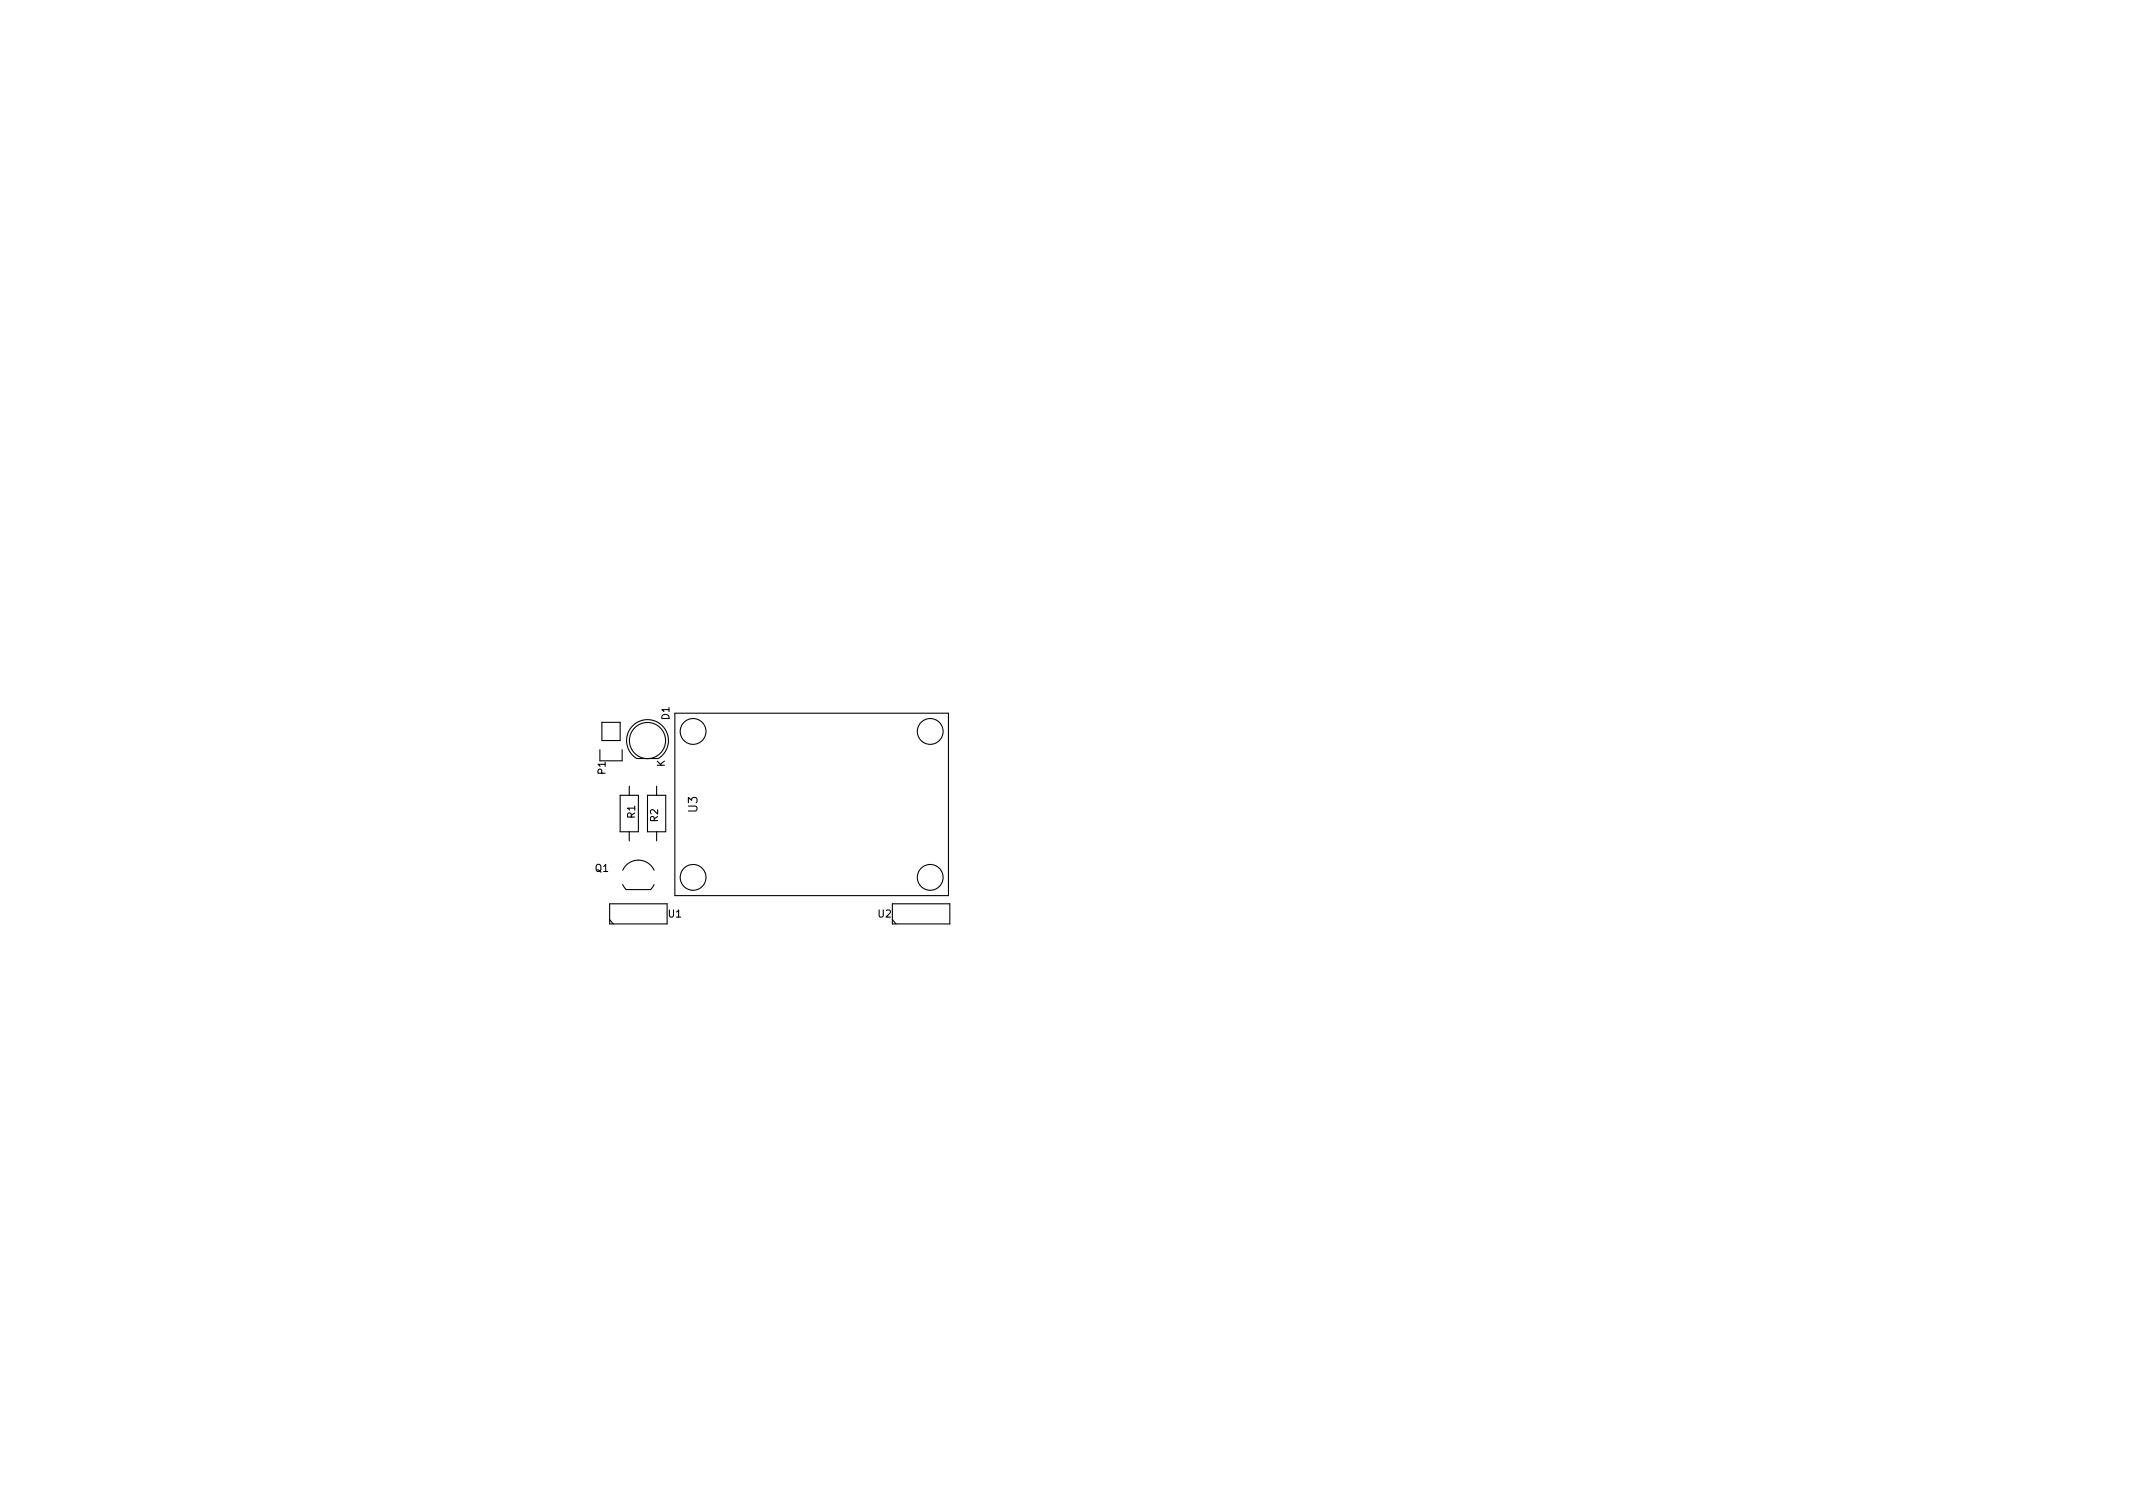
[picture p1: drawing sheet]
<svg xmlns="http://www.w3.org/2000/svg" width="297mm" height="210mm" viewBox="0 0 297 210" stroke-linecap="round" stroke-linejoin="round" font-family="sans-serif">
<defs><g id="words">
<text font-size="1.7" x="97.1" y="113.1" transform="rotate(-90 97.1 113.1)">U3</text>
<g font-size="1.4">
<text x="93.2" y="100.2" transform="rotate(-90 93.2 100.2)">D1</text>
<text x="84.3" y="107.8" transform="rotate(-90 84.3 107.8)">P1</text>
<text x="92.6" y="106.8" transform="rotate(-90 92.6 106.8)">K</text>
<text x="88.4" y="113.9" transform="rotate(-90 88.4 113.9)">R1</text>
<text x="91.6" y="114.4" transform="rotate(-90 91.6 114.4)">R2</text>
<text x="82.9" y="121.4">Q1</text>
<text x="93.1" y="127.7">U1</text>
<text x="122.3" y="127.7">U2</text>
</g>
</g></defs>
<g fill="none" stroke="#000" stroke-width=".15">
<path d="M94 99.3h38.1v25.4h-38.1zM83.5 104.4v1.5h3.1v-1.5M83.8 100.6h2.6v2.5h-2.6zM86.4 110.7h2.5v5.1h-2.5zM87.6 109.5v1.2M87.6 115.8v1.3M90.2 110.7h2.5v5.1h-2.5zM91.4 109.5v1.2M91.4 115.8v1.3M91.7 105.6a2.92 2.92 0 0 0 .7-4.4 2.92 2.92 0 0 0-4.5 0 2.92 2.92 0 0 0 .8 4.4h3M84.9 128l.5 .6M84.9 125.8h8v2.8h-8z"/>
<path d="M86.7 123.2l.5 .7h3.4l.5-.7M86.7 121.2a2.4 2.4 0 0 1 2.2-1.4 2.4 2.4 0 0 1 2.2 1.4M124.3 125.8h8v2.8h-8zM124.3 128l.5 .6"/>
<circle cx="90.2" cy="103.1" r="2.52"/>
<circle cx="96.5" cy="101.8" r="1.8"/>
<circle cx="129.5" cy="101.8" r="1.8"/>
<circle cx="96.5" cy="122.2" r="1.8"/>
<circle cx="129.5" cy="122.2" r="1.8"/>
</g>
<use href="#words"/>
</svg>
